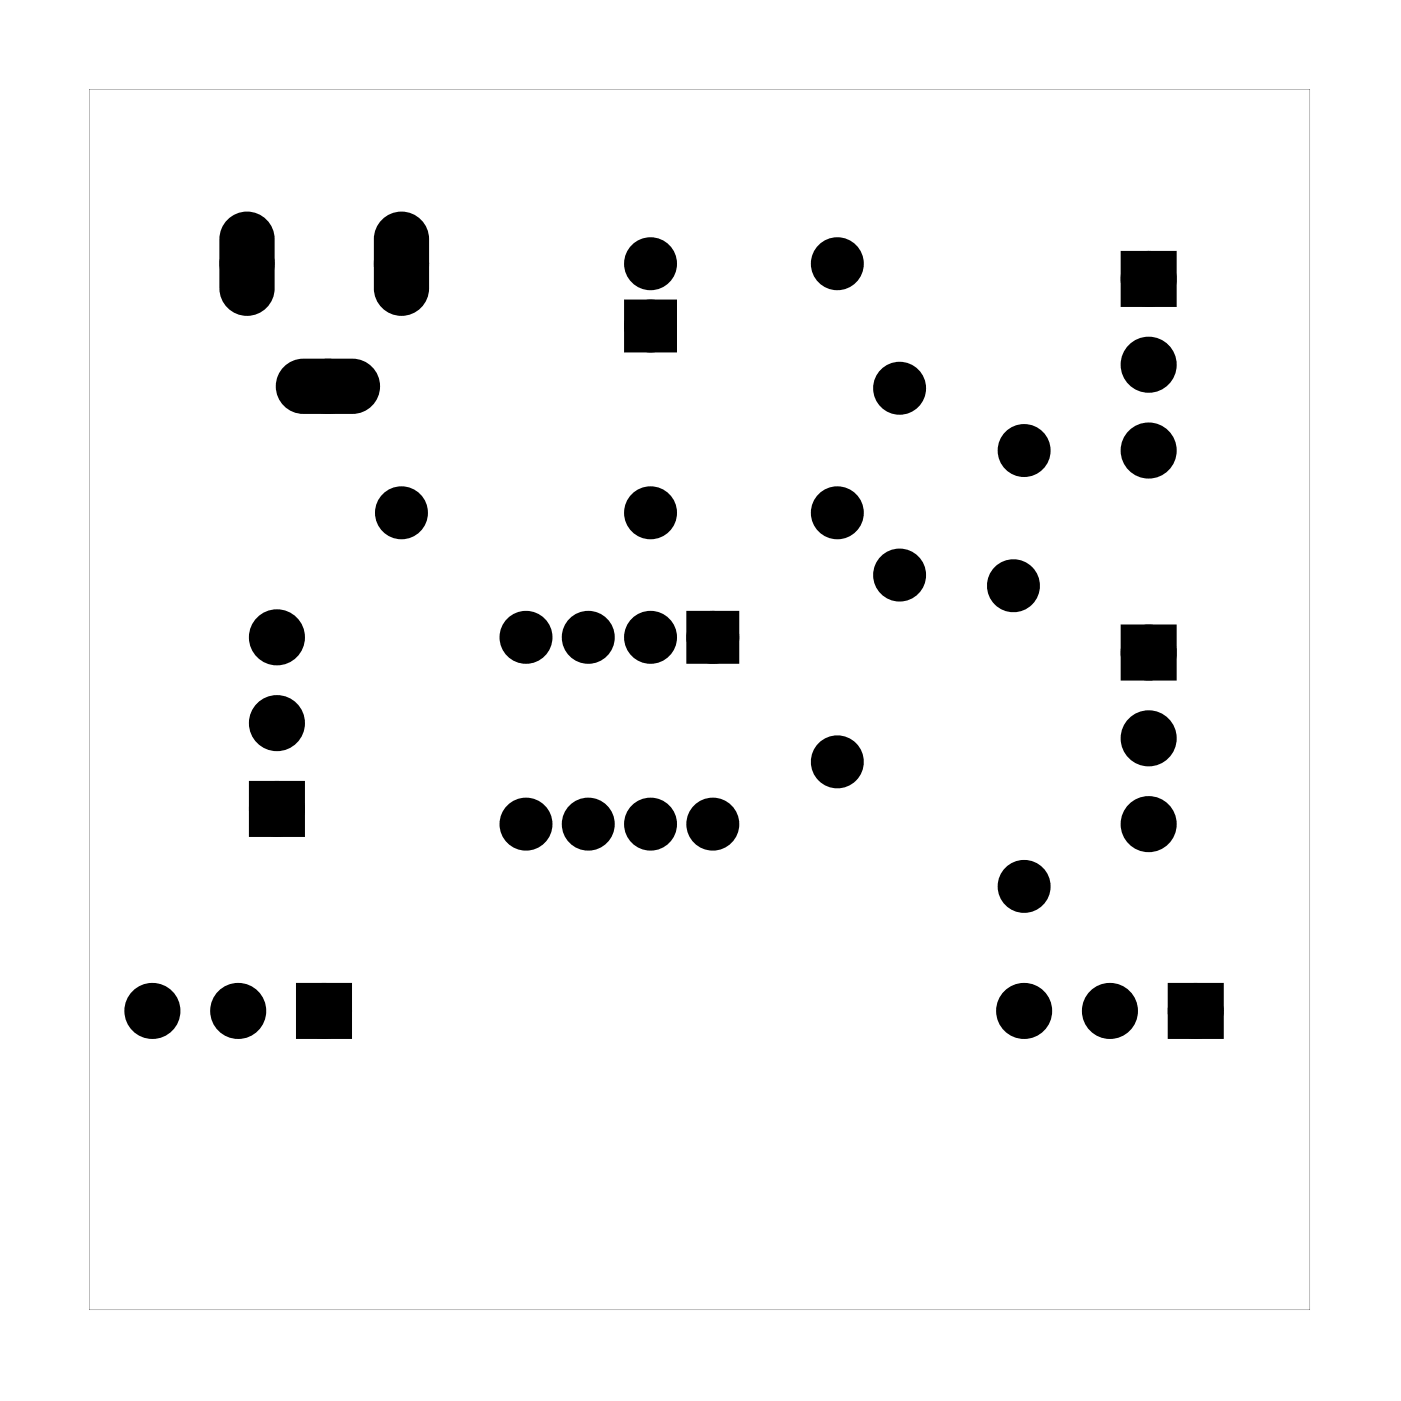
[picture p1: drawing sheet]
<svg xmlns="http://www.w3.org/2000/svg" width="57mm" height="57mm" viewBox="0 0 57 57" stroke-linecap="round" stroke-linejoin="round" font-family="sans-serif">
<g fill="#000">
<path d="M25.8 12.6h1.4v1.4h-1.4zM46.1 10.6h1.5v1.5h-1.5zM10.5 32.2h1.6v1.6h-1.6zM28.4 25.3h1.4v1.4h-1.4zM46.1 25.9h1.5v1.5h-1.5zM12.5 40.5h1.5v1.5h-1.5zM48 40.5h1.5v1.5h-1.5z"/>
<path d="M3.6 3.6h49.8v49.8h-49.8zM3.6 3.6v49.8h49.8v-49.8z"/>
<path d="M9.4 9.1a1 1 0 0 1 1.1-.3 1 1 0 0 1 .6 1v2a1 1 0 0 1-1 1 1 1 0 0 1-1-1v-2l.1-.4zM9.6 10.8a.5 .5 0 0 0 1 0 .5 .5 0 0 0-1 0z"/>
<path d="M11.7 15.1l.3-.3h.4h2a1 1 0 0 1 1 1 1 1 0 0 1-1 1h-2a1 1 0 0 1-.9-.7 1 1 0 0 1 .2-1zM12.9 15.8a.5 .5 0 0 0 1 0 .5 .5 0 0 0-1 0z"/>
<path d="M15.7 9.1a1 1 0 0 1 1.1-.3 1 1 0 0 1 .6 1v2a1 1 0 0 1-1 1 1 1 0 0 1-1-1v-2l.1-.4zM15.9 10.8a.5 .5 0 0 0 1 0 .5 .5 0 0 0-1 0z"/>
</g>
<g fill="#000">
<circle cx="10.1" cy="10.8" r=".75"/>
<circle cx="13.4" cy="15.8" r=".75"/>
<circle cx="16.4" cy="10.8" r=".75"/>
<circle cx="26.5" cy="13.3" r=".7"/>
<circle cx="26.5" cy="10.8" r=".7"/>
<circle cx="34.2" cy="10.8" r=".7"/>
<circle cx="36.7" cy="15.8" r=".7"/>
<circle cx="41.8" cy="18.4" r=".7"/>
<circle cx="46.9" cy="14.9" r=".76"/>
<circle cx="46.9" cy="11.4" r=".76"/>
<circle cx="46.9" cy="18.4" r=".76"/>
<circle cx="11.3" cy="29.5" r=".76"/>
<circle cx="11.3" cy="33" r=".76"/>
<circle cx="11.3" cy="26" r=".76"/>
<circle cx="16.4" cy="20.9" r=".7"/>
<circle cx="21.5" cy="26" r=".7"/>
<circle cx="21.5" cy="33.6" r=".7"/>
<circle cx="24" cy="26" r=".7"/>
<circle cx="24" cy="33.6" r=".7"/>
<circle cx="26.5" cy="26" r=".7"/>
<circle cx="26.5" cy="33.6" r=".7"/>
<circle cx="26.5" cy="20.9" r=".7"/>
<circle cx="29.1" cy="26" r=".7"/>
<circle cx="29.1" cy="33.6" r=".7"/>
<circle cx="34.2" cy="31.1" r=".7"/>
<circle cx="34.2" cy="20.9" r=".7"/>
<circle cx="36.7" cy="23.5" r=".7"/>
<circle cx="41.3" cy="23.9" r=".7"/>
<circle cx="41.8" cy="36.2" r=".7"/>
<circle cx="46.9" cy="33.6" r=".76"/>
<circle cx="46.9" cy="30.1" r=".76"/>
<circle cx="46.9" cy="26.6" r=".76"/>
<circle cx="6.2" cy="41.2" r=".76"/>
<circle cx="9.7" cy="41.2" r=".76"/>
<circle cx="13.2" cy="41.2" r=".76"/>
<circle cx="41.8" cy="41.2" r=".76"/>
<circle cx="45.3" cy="41.2" r=".76"/>
<circle cx="48.8" cy="41.2" r=".76"/>
</g>
<g fill="none" stroke="#000" stroke-width=".76" stroke-linecap="butt">
<path d="M25.8 12.6h1.4v1.4h-1.4zM46.1 10.6h1.5v1.5h-1.5zM10.5 32.2h1.6v1.6h-1.6zM28.4 25.3h1.4v1.4h-1.4zM46.1 25.9h1.5v1.5h-1.5zM12.5 40.5h1.5v1.5h-1.5zM48 40.5h1.5v1.5h-1.5z"/>
<circle cx="26.5" cy="10.8" r=".7"/>
<circle cx="26.5" cy="13.3" r=".7"/>
<circle cx="34.2" cy="10.8" r=".7"/>
<circle cx="36.7" cy="15.8" r=".7"/>
<circle cx="41.8" cy="18.4" r=".7"/>
<circle cx="46.9" cy="14.9" r=".76"/>
<circle cx="46.9" cy="11.4" r=".76"/>
<circle cx="46.9" cy="18.4" r=".76"/>
<circle cx="11.3" cy="26" r=".76"/>
<circle cx="11.3" cy="33" r=".76"/>
<circle cx="11.3" cy="29.5" r=".76"/>
<circle cx="16.4" cy="20.9" r=".7"/>
<circle cx="21.5" cy="26" r=".7"/>
<circle cx="21.5" cy="33.6" r=".7"/>
<circle cx="24" cy="26" r=".7"/>
<circle cx="24" cy="33.6" r=".7"/>
<circle cx="26.5" cy="26" r=".7"/>
<circle cx="26.5" cy="33.6" r=".7"/>
<circle cx="26.5" cy="20.9" r=".7"/>
<circle cx="29.1" cy="26" r=".7"/>
<circle cx="29.1" cy="33.6" r=".7"/>
<circle cx="34.2" cy="31.1" r=".7"/>
<circle cx="34.2" cy="20.9" r=".7"/>
<circle cx="36.7" cy="23.5" r=".7"/>
<circle cx="41.3" cy="23.9" r=".7"/>
<circle cx="41.8" cy="36.2" r=".7"/>
<circle cx="46.9" cy="30.1" r=".76"/>
<circle cx="46.9" cy="26.6" r=".76"/>
<circle cx="46.9" cy="33.6" r=".76"/>
<circle cx="6.2" cy="41.2" r=".76"/>
<circle cx="9.7" cy="41.2" r=".76"/>
<circle cx="13.2" cy="41.2" r=".76"/>
<circle cx="41.8" cy="41.2" r=".76"/>
<circle cx="45.3" cy="41.2" r=".76"/>
<circle cx="48.8" cy="41.2" r=".76"/>
</g>
<g fill="none" stroke="#000" stroke-width=".75" stroke-linecap="butt">
<circle cx="10.1" cy="10.8" r=".75"/>
<circle cx="13.4" cy="15.8" r=".75"/>
<circle cx="16.4" cy="10.8" r=".75"/>
</g>
<g fill="none" stroke="#000" stroke-width=".25">
<path d="M9.4 9.1a1 1 0 0 1 1.1-.3 1 1 0 0 1 .6 1v2a1 1 0 0 1-1 1 1 1 0 0 1-1-1v-2l.1-.4zM11.7 15.1l.3-.3h.4h2a1 1 0 0 1 1 1 1 1 0 0 1-1 1h-2a1 1 0 0 1-.9-.7 1 1 0 0 1 .2-1zM15.7 9.1a1 1 0 0 1 1.1-.3 1 1 0 0 1 .6 1v2a1 1 0 0 1-1 1 1 1 0 0 1-1-1v-2l.1-.4z"/>
<circle cx="10.1" cy="10.8" r=".5"/>
<circle cx="13.4" cy="15.8" r=".5"/>
<circle cx="16.4" cy="10.8" r=".5"/>
</g>
</svg>
